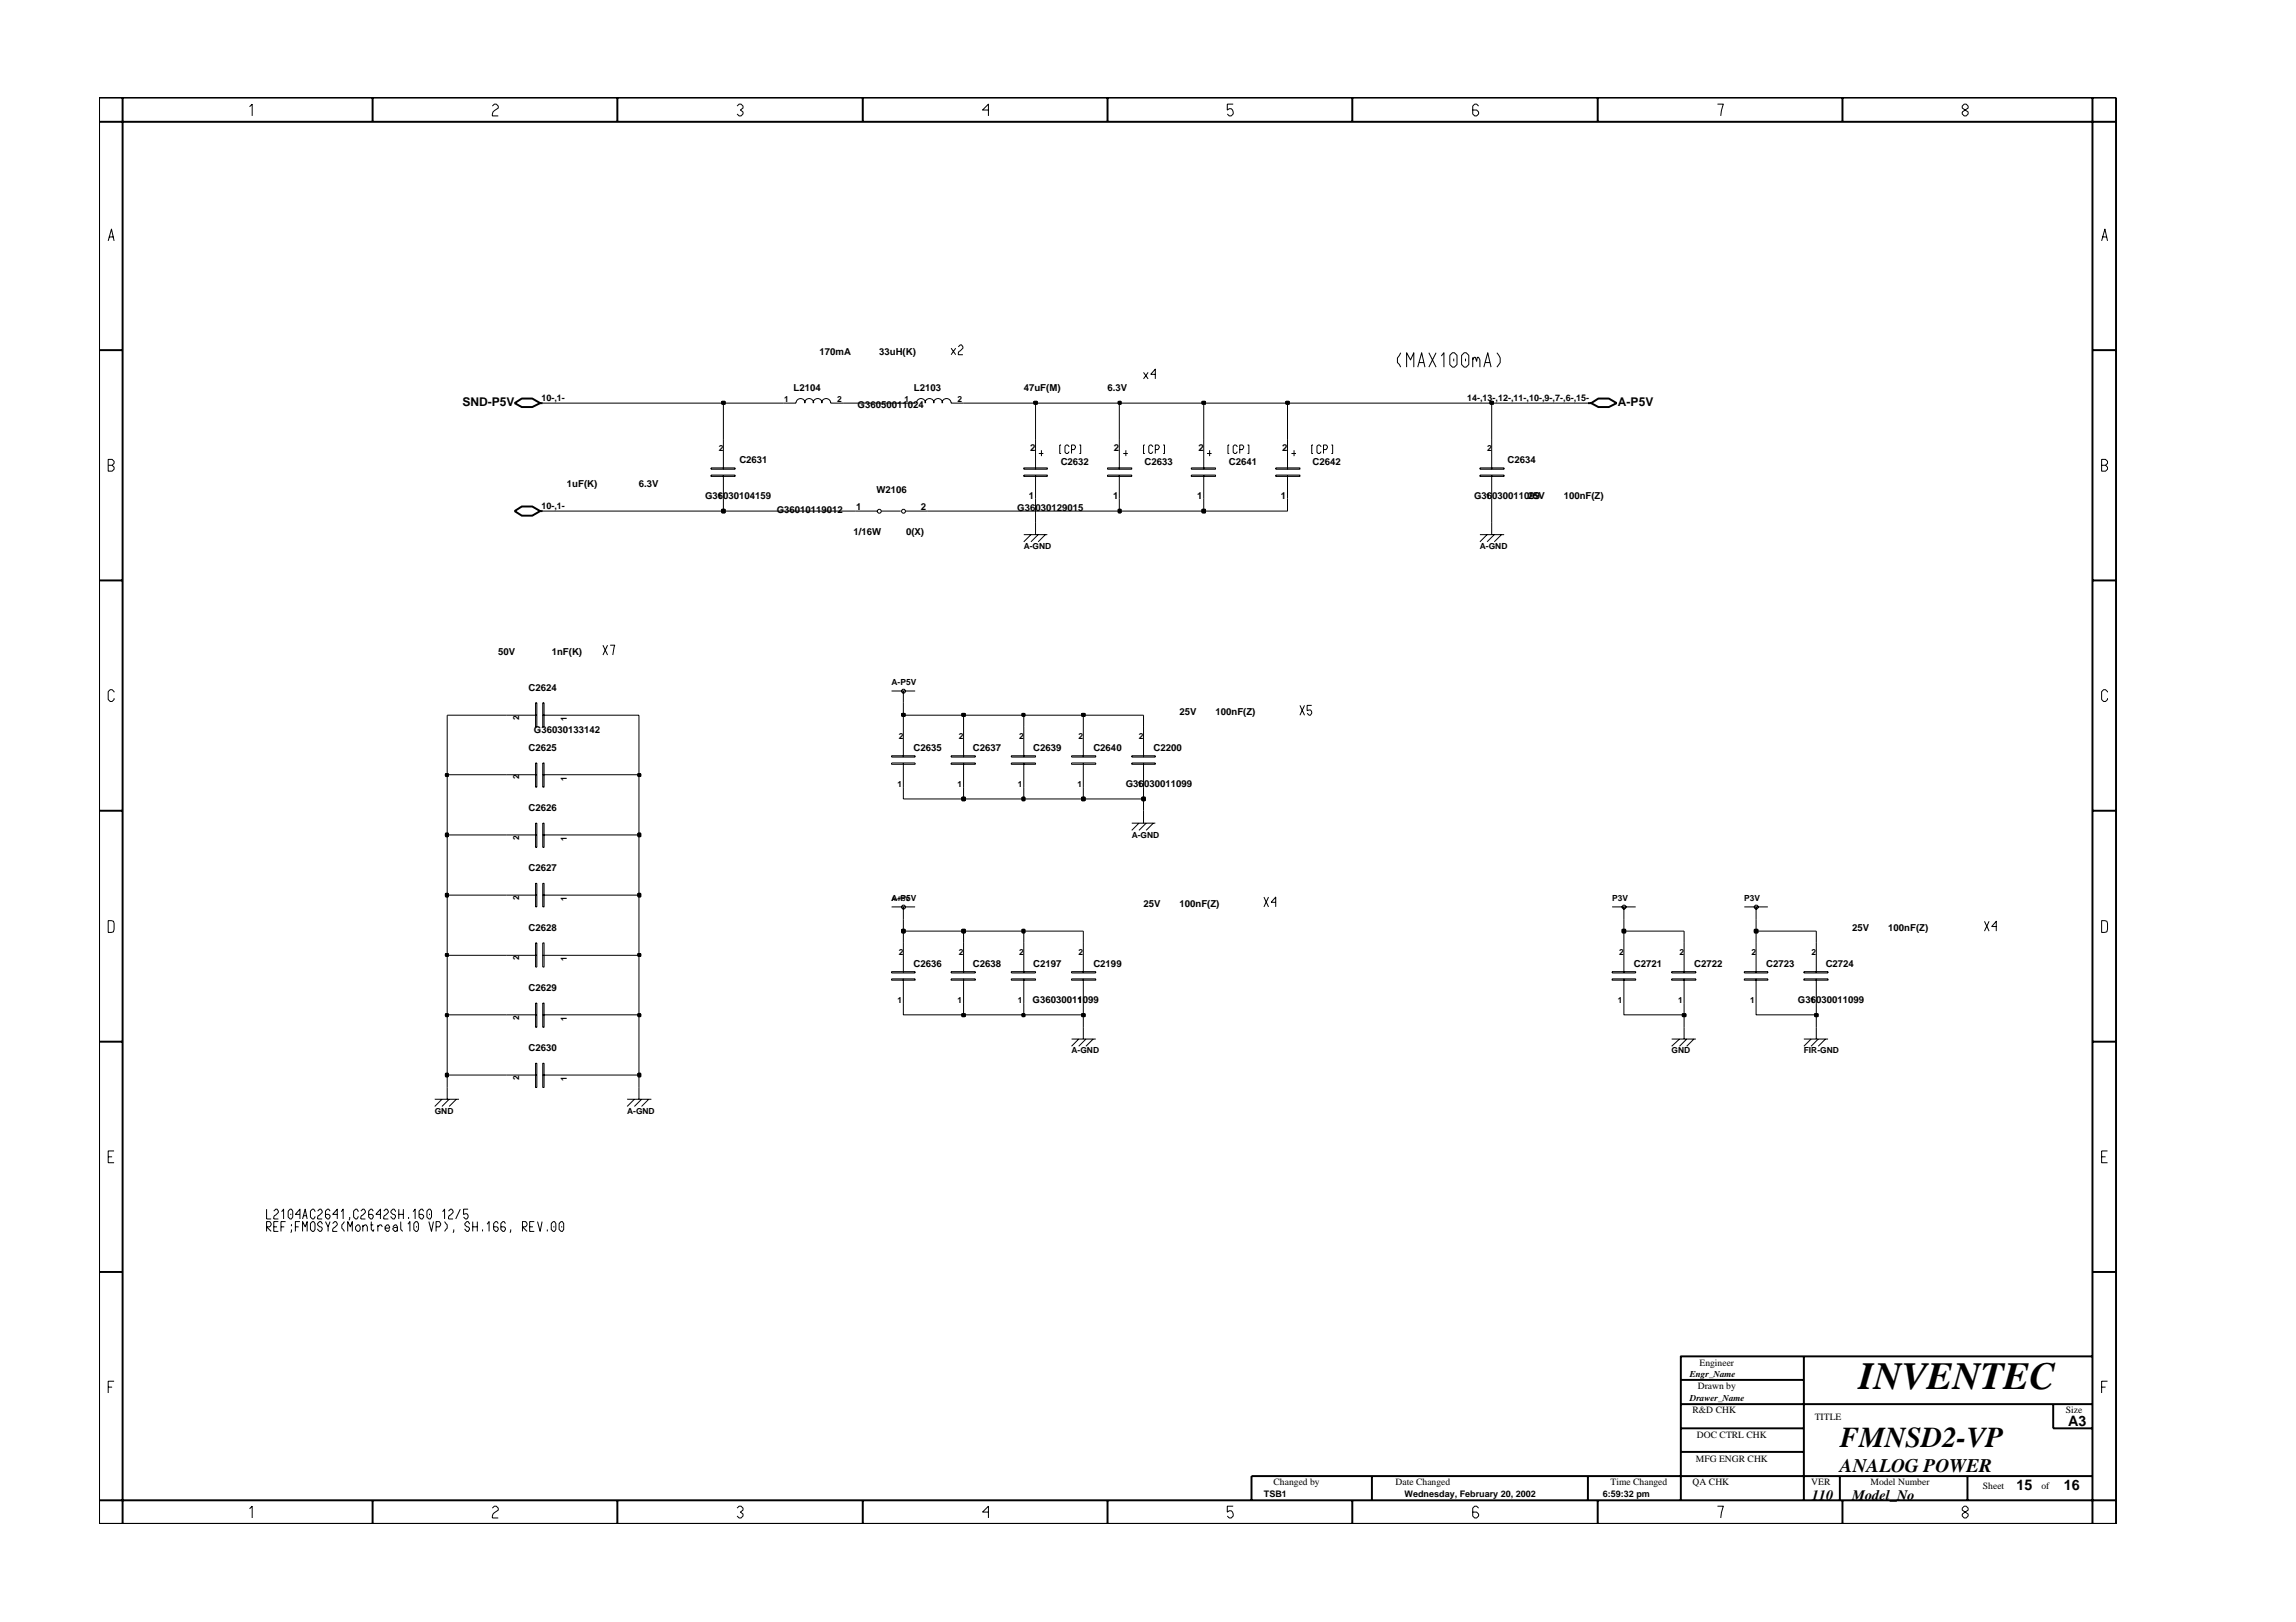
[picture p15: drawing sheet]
<svg xmlns="http://www.w3.org/2000/svg" width="297mm" height="210mm" viewBox="0 0 297 210" stroke-linecap="round" stroke-linejoin="round" font-family="sans-serif">
<defs><g id="words">
<text font-size="5" x="240.5" y="179.7">INVENTEC</text>
<text font-size="3.7" x="238" y="187.3">FMNSD2-VP</text>
<text font-size="2.5" x="238" y="190.4">ANALOG POWER</text>
<g font-size="1.9">
<text x="267.6" y="184.6">A3</text>
<text x="234.4" y="194.1">110</text>
<text x="239.6" y="194.1">Model_No</text>
<text x="260.9" y="192.9">15</text>
<text x="267" y="192.9">16</text>
</g>
<g font-size="1.6">
<text x="59.8" y="52.5">SND-P5V</text>
<text x="209.3" y="52.5">A-P5V</text>
</g>
<g font-size="1.2">
<text x="106" y="45.9">170mA</text>
<text x="113.7" y="45.9">33uH(K)</text>
<text x="70" y="51.9">10-,1-</text>
<text x="102.7" y="50.6">L2104</text>
<text x="110.9" y="52.8">G36050011024</text>
<text x="118.2" y="50.6">L2103</text>
<text x="132.4" y="50.6">47uF(M)</text>
<text x="143.3" y="50.6">6.3V</text>
<text x="189.8" y="51.9">14-,13-,12-,11-,10-,9-,7-,6-,15-</text>
<text x="95.6" y="59.9">C2631</text>
<text x="133.3" y="58.3">2</text>
<text x="144.1" y="58.3">2</text>
<text x="155" y="58.3">2</text>
<text x="165.9" y="58.3">2</text>
<text x="195" y="59.9">C2634</text>
<text x="70" y="65.9">10-,1-</text>
<text x="73.3" y="63">1uF(K)</text>
<text x="82.7" y="63">6.3V</text>
<text x="91.2" y="64.5">G36030104159</text>
<text x="113.4" y="63.8">W2106</text>
<text x="133.1" y="64.5">1</text>
<text x="137.2" y="60.1">C2632</text>
<text x="144" y="64.5">1</text>
<text x="148.1" y="60.1">C2633</text>
<text x="154.9" y="64.5">1</text>
<text x="159" y="60.1">C2641</text>
<text x="165.7" y="64.5">1</text>
<text x="169.8" y="60.1">C2642</text>
<text x="190.7" y="64.5">G36030011099</text>
<text x="197.6" y="64.5">25V</text>
<text x="202.3" y="64.5">100nF(Z)</text>
<text x="100.5" y="66.4">G36010119012</text>
<text x="110.4" y="69.2">1/16W</text>
<text x="110.8" y="66.1">1</text>
<text x="117.2" y="69.2">0(X)</text>
<text x="119.1" y="66.1">2</text>
<text x="131.6" y="66.1">G36030129015</text>
<text x="64.5" y="84.8">50V</text>
<text x="68.4" y="89.4">C2624</text>
<text x="71.4" y="84.8">1nF(K)</text>
<text x="69.1" y="94.8">G36030133142</text>
<text x="152.6" y="92.6">25V</text>
<text x="157.3" y="92.6">100nF(Z)</text>
<text x="68.4" y="97.2">C2625</text>
<text x="118.2" y="97.2">C2635</text>
<text x="125.9" y="97.2">C2637</text>
<text x="133.7" y="97.2">C2639</text>
<text x="141.5" y="97.2">C2640</text>
<text x="145.7" y="101.9">G36030011099</text>
<text x="149.2" y="97.2">C2200</text>
<text x="68.4" y="104.9">C2626</text>
<text x="68.4" y="112.7">C2627</text>
<text x="147.9" y="117.4">25V</text>
<text x="152.6" y="117.4">100nF(Z)</text>
<text x="68.4" y="120.5">C2628</text>
<text x="118.2" y="125.2">C2636</text>
<text x="125.9" y="125.2">C2638</text>
<text x="133.7" y="125.2">C2197</text>
<text x="141.5" y="125.2">C2199</text>
<text x="211.4" y="125.2">C2721</text>
<text x="219.2" y="125.2">C2722</text>
<text x="228.5" y="125.2">C2723</text>
<text x="236.2" y="125.2">C2724</text>
<text x="239.6" y="120.5">25V</text>
<text x="244.3" y="120.5">100nF(Z)</text>
<text x="68.4" y="128.3">C2629</text>
<text x="133.6" y="129.8">G36030011099</text>
<text x="232.6" y="129.8">G36030011099</text>
<text x="68.4" y="136.1">C2630</text>
<text x="218.6" y="178.2">Engr_Name</text>
<text x="219.6" y="179.8">Drawn by</text>
<text x="219.9" y="176.7">Engineer</text>
<text x="218.6" y="181.3">Drawer_Name</text>
<text x="219" y="182.9">R&amp;D CHK</text>
<text x="234.8" y="183.8">TITLE</text>
<text x="267.3" y="182.9">Size</text>
<text x="219.4" y="189.2">MFG ENGR CHK</text>
<text x="219.5" y="186">DOC CTRL CHK</text>
<text x="163.5" y="193.7">TSB1</text>
<text x="164.8" y="192.2">Changed by</text>
<text x="180.6" y="192.2">Date Changed</text>
<text x="181.7" y="193.7">Wednesday, February 20, 2002</text>
<text x="207.4" y="193.7">6:59:32 pm</text>
<text x="208.4" y="192.2">Time Changed</text>
<text x="219" y="192.2">QA CHK</text>
<text x="234.3" y="192.2">VER</text>
<text x="242" y="192.2">Model Number</text>
<text x="256.5" y="192.7">Sheet</text>
<text x="264.1" y="192.7">of</text>
</g>
<g font-size="1.1">
<text x="101.5" y="52.1">1</text>
<text x="108.3" y="52.1">2</text>
<text x="117" y="52.1">1</text>
<text x="123.9" y="52.1">2</text>
<text x="93" y="58.3">2</text>
<text x="192.4" y="58.3">2</text>
<text x="92.8" y="64.5">1</text>
<text x="192.2" y="64.5">1</text>
<text x="132.4" y="71">A-GND</text>
<text x="191.5" y="71">A-GND</text>
<text x="115.3" y="88.7">A-P5V</text>
<text x="67.2" y="93.2" transform="rotate(-90 67.2 93.2)">2</text>
<text x="73.3" y="93.3" transform="rotate(-90 73.3 93.3)">1</text>
<text x="116.3" y="95.6">2</text>
<text x="124.1" y="95.6">2</text>
<text x="131.8" y="95.6">2</text>
<text x="139.5" y="95.6">2</text>
<text x="147.3" y="95.6">2</text>
<text x="67.2" y="100.9" transform="rotate(-90 67.2 100.9)">2</text>
<text x="73.3" y="101" transform="rotate(-90 73.3 101)">1</text>
<text x="116.1" y="101.8">1</text>
<text x="123.9" y="101.8">1</text>
<text x="131.7" y="101.8">1</text>
<text x="139.4" y="101.8">1</text>
<text x="147.2" y="101.8">1</text>
<text x="67.2" y="108.7" transform="rotate(-90 67.2 108.7)">2</text>
<text x="73.3" y="108.8" transform="rotate(-90 73.3 108.8)">1</text>
<text x="146.4" y="108.4">A-GND</text>
<text x="67.2" y="116.4" transform="rotate(-90 67.2 116.4)">2</text>
<text x="73.3" y="116.6" transform="rotate(-90 73.3 116.6)">1</text>
<text x="208.6" y="116.6">P3V</text>
<text x="225.7" y="116.6">P3V</text>
<text x="67.2" y="124.2" transform="rotate(-90 67.2 124.2)">2</text>
<text x="73.3" y="124.4" transform="rotate(-90 73.3 124.4)">1</text>
<text x="116.3" y="123.6">2</text>
<text x="124.1" y="123.6">2</text>
<text x="131.8" y="123.6">2</text>
<text x="139.5" y="123.6">2</text>
<text x="209.5" y="123.6">2</text>
<text x="217.3" y="123.6">2</text>
<text x="226.6" y="123.6">2</text>
<text x="234.4" y="123.6">2</text>
<text x="67.2" y="131.9" transform="rotate(-90 67.2 131.9)">2</text>
<text x="116.1" y="129.8">1</text>
<text x="123.9" y="129.8">1</text>
<text x="131.7" y="129.8">1</text>
<text x="139.4" y="129.8">1</text>
<text x="209.3" y="129.8">1</text>
<text x="217.1" y="129.8">1</text>
<text x="226.4" y="129.8">1</text>
<text x="234.2" y="129.8">1</text>
<text x="73.3" y="132.1" transform="rotate(-90 73.3 132.1)">1</text>
<text x="138.6" y="136.3">A-GND</text>
<text x="216.3" y="136.3">GND</text>
<text x="233.4" y="136.3">FIR-GND</text>
<text x="67.2" y="139.7" transform="rotate(-90 67.2 139.7)">2</text>
<text x="73.3" y="139.9" transform="rotate(-90 73.3 139.9)">1</text>
<text x="56.2" y="144.1">GND</text>
<text x="81.1" y="144.1">A-GND</text>
</g>
<text font-size=".8" x="115.3" y="116.6">A-P5V</text>
</g></defs>
<g fill="none" stroke="#000" stroke-width=".13">
<path d="M93.6 56.8v3.9M101.4 52.2h1.6a.59 .59 0 0 1 .6-.6 .59 .59 0 0 1 .6 .6M104.1 52.2a.59 .59 0 0 1 .6-.6 .59 .59 0 0 1 .6 .6M105.2 52.2a.59 .59 0 0 1 .6-.6 .59 .59 0 0 1 .6 .6M106.3 52.2a.59 .59 0 0 1 .6-.6 .59 .59 0 0 1 .6 .6h1.6M116.9 52.2h1.6M118.6 52.2a.59 .59 0 0 1 .6-.6 .59 .59 0 0 1 .5 .6M119.7 52.2a.59 .59 0 0 1 .6-.6 .59 .59 0 0 1 .5 .6M120.8 52.2a.59 .59 0 0 1 .6-.6 .59 .59 0 0 1 .5 .6M121.9 52.2a.59 .59 0 0 1 .6-.6 .59 .59 0 0 1 .5 .6h1.7M134 56.8v3.9M134.4 58.7h.6"/>
<path d="M134.7 58.3v.7M137.3 57.6h-.2v1.1h.2M138.3 57.8l-.2-.2h-.1l-.2 .2v.7l.2 .2h.1l.2-.3M138.6 58.2h.4l.1-.3v-.1l-.1-.2h-.4v1.1M139.6 57.6h.2v1.1h-.2M144.8 56.8v3.9M145.3 58.7h.6M145.7 58.3v.7M148.1 57.6h-.2v1.1h.2M149.1 57.8l-.1-.2h-.2l-.2 .2v.7l.2 .2h.2l.1-.3M149.5 58.2h.3l.2-.3v-.1l-.2-.2h-.3v1.1M150.5 57.6h.2v1.1h-.2"/>
<path d="M155.7 56.8v3.9M156.2 58.7h.5M156.5 58.3v.7M159 57.6h-.1v1.1h.1M160 57.8l-.1-.2h-.2l-.2 .2v.7l.2 .2h.2l.1-.3M160.4 58.2h.3l.2-.3v-.1l-.2-.2h-.3v1.1M161.4 57.6h.2v1.1h-.2M166.6 56.8v3.9M167.1 58.7h.6M167.4 58.3v.7M169.9 57.6h-.2v1.1h.2M170.9 57.8l-.2-.2h-.2l-.1 .2v.7l.1 .2h.2l.2-.3"/>
<path d="M171.2 58.2h.4l.1-.3v-.1l-.1-.2h-.4v1.1M172.2 57.6h.2v1.1h-.2M193 56.8v3.9M92 61.5h3.1v.2h-3.1zM92 60.6h3.1v.1h-3.1zM93.6 61.5v3M110.7 66.1h2.8M114.1 66.1h2.4M117.2 66.1h2.8M132.4 60.6h3.1v.1h-3.1zM132.4 61.5h3.1v.2h-3.1zM132.4 69.2h3.1"/>
<path d="M133.4 69.2l-1 .9M134 61.5v3M134 67.7v1.5M134.3 69.2l-.9 .9M135.2 69.2l-.9 .9M143.3 60.6h3.1v.1h-3.1zM143.3 61.5h3.1v.2h-3.1zM144.8 61.5v3M154.1 60.6h3.2v.1h-3.2zM154.1 61.5h3.2v.2h-3.2zM155.7 61.5v3M165 60.6h3.2v.1h-3.2z"/>
<path d="M165 61.5h3.2v.2h-3.2zM166.6 61.5v3M191.5 61.5h3.1v.2h-3.1zM191.5 60.6h3.1v.1h-3.1zM191.5 69.2h3.1M192.4 69.2l-.9 .9M193 61.5v3M193 67.7v1.5M193.3 69.2l-.9 .9M194.3 69.2l-1 .9M65.6 92.6h3.9M69.3 98.7h.2v3.2h-.2z"/>
<path d="M69.3 90.9h.2v3.2h-.2zM70.2 90.9h.2v3.2h-.2zM70.2 98.7h.2v3.2h-.2zM70.2 92.6h3.1M115.3 98.7h3.1v.2h-3.1zM115.3 97.8h3.1v.2h-3.1zM115.3 89.4h3.1M116.9 89.4v1.5M116.9 94.1v3.9M116.9 98.7v3.2M123 98.7h3.2v.2h-3.2zM123 97.8h3.2v.2h-3.2z"/>
<path d="M124.7 94.1v3.9M124.7 98.7v3.2M130.8 98.7h3.2v.2h-3.2zM130.8 97.8h3.2v.2h-3.2zM132.4 94.1v3.9M132.4 98.7v3.2M138.6 98.7h3.2v.2h-3.2zM138.6 97.8h3.2v.2h-3.2zM140.2 94.1v3.9M140.2 98.7v3.2M146.4 98.7h3.1v.2h-3.1zM146.4 97.8h3.1v.2h-3.1z"/>
<path d="M147.9 94.1v3.9M147.9 98.7v3.2M65.6 100.3h3.9M65.6 108h3.9M65.6 115.8h3.9M69.3 114.3h.2v3.1h-.2zM69.3 106.5h.2v3.2h-.2zM70.2 106.5h.2v3.2h-.2zM70.2 114.3h.2v3.1h-.2zM70.2 100.3h3.1M70.2 108h3.1M70.2 115.8h3.1"/>
<path d="M115.3 117.4h3.1M116.9 117.4v1.6M146.4 106.5h3.1M147.3 106.5l-.9 1M147.9 104.9v1.6M148.3 106.5l-1 1M149.2 106.5l-.9 1M208.6 117.4h3M210.1 117.4v1.6M225.7 117.4h3M227.2 117.4v1.6M57.9 139.1v3.2"/>
<path d="M65.6 123.6h3.9M65.6 131.3h3.9M65.6 139.1h3.9M69.3 122h.2v3.2h-.2zM69.3 129.8h.2v3.1h-.2zM69.3 137.6h.2v3.1h-.2zM70.2 122h.2v3.2h-.2zM70.2 129.8h.2v3.1h-.2zM70.2 137.6h.2v3.1h-.2zM70.2 123.6h3.1M70.2 131.3h3.1M70.2 139.1h3.1"/>
<path d="M82.7 139.1v3.2M115.3 126.7h3.1v.1h-3.1zM115.3 125.7h3.1v.2h-3.1zM116.9 122v3.9M116.9 126.7v3.1M123 126.7h3.2v.1h-3.2zM123 125.7h3.2v.2h-3.2zM124.7 122v3.9M124.7 126.7v3.1M130.8 126.7h3.2v.1h-3.2zM130.8 125.7h3.2v.2h-3.2zM132.4 122v3.9"/>
<path d="M132.4 126.7v3.1M138.6 126.7h3.2v.1h-3.2zM138.6 125.7h3.2v.2h-3.2zM138.6 134.5h3.2M139.6 134.5l-1 .9M140.2 122v3.9M140.2 126.7v3.1M140.2 132.9v1.6M140.5 134.5l-.9 .9M141.4 134.5l-.9 .9M208.6 126.7h3v.1h-3zM208.6 125.7h3v.2h-3z"/>
<path d="M210.1 122v3.9M210.1 126.7v3.1M216.3 126.7h3.1v.1h-3.1zM216.3 125.7h3.1v.2h-3.1zM216.3 134.5h3.1M217.3 134.5l-1 .9M217.9 122v3.9M217.9 126.7v3.1M217.9 132.9v1.6M218.2 134.5l-.9 .9M219.1 134.5l-.9 .9M225.7 126.7h3v.1h-3z"/>
<path d="M225.7 125.7h3v.2h-3zM227.2 122v3.9M227.2 126.7v3.1M233.4 126.7h3.1v.1h-3.1zM233.4 125.7h3.1v.2h-3.1zM233.4 134.5h3.1M234.3 134.5l-.9 .9M235 122v3.9M235 126.7v3.1M235 132.9v1.6M235.2 134.5l-.9 .9M236.2 134.5l-1 .9"/>
<path d="M56.2 142.3h3.2M57.2 142.3l-1 .9M58.1 142.3l-.9 .9M59 142.3l-.9 .9M81.1 142.3h3.2M82.1 142.3l-1 .9M83 142.3l-.9 .9M83.9 142.3l-.9 .9"/>
<circle cx="113.8" cy="66.2" r=".25"/>
<circle cx="116.9" cy="66.2" r=".25"/>
<circle cx="116.9" cy="89.4" r=".25"/>
<circle cx="116.9" cy="117.4" r=".25"/>
<circle cx="210.1" cy="117.4" r=".25"/>
<circle cx="227.2" cy="117.4" r=".25"/>
</g>
<path d="M66.6 52.2l.9-.6h1.4l1 .6-1 .5h-1.4zM69.9 52.2h.3M205.4 52.2h.5M205.9 52.2l.9-.6h1.3l1.1 .6-1.1 .5h-1.3zM66.6 66.1l.9-.6h1.4l1 .6-1 .6h-1.4zM69.9 66.1h.3" fill="none" stroke="#000" stroke-width=".25"/>
<path d="M57.7 139h.2v.3h-.2z" fill-rule="evenodd" fill="#c2c2c2" stroke="#000" stroke-width=".25"/>
<path d="M57.7 139h.2v.3h-.2z" fill="none" stroke="#000" stroke-width=".25"/>
<path d="M57.9 131.3v7.8h7.7M73.3 139.1h9.4" fill="none" stroke="#000" stroke-width=".13"/>
<path d="M82.6 139h.2v.3h-.2z" fill-rule="evenodd" fill="#c2c2c2" stroke="#000" stroke-width=".25"/>
<path d="M82.6 139h.2v.3h-.2z" fill="none" stroke="#000" stroke-width=".25"/>
<path d="M82.7 131.3v7.8M140.2 131.3v1.6M217.9 131.3v1.6M235 131.3v1.6" fill="none" stroke="#000" stroke-width=".13"/>
<path d="M57.7 131.2h.2v.3h-.2z" fill-rule="evenodd" fill="#c2c2c2" stroke="#000" stroke-width=".25"/>
<path d="M57.7 131.2h.2v.3h-.2z" fill="none" stroke="#000" stroke-width=".25"/>
<path d="M57.9 123.6v7.7h7.7M73.3 131.3h9.4" fill="none" stroke="#000" stroke-width=".13"/>
<path d="M82.6 131.2h.2v.3h-.2z" fill-rule="evenodd" fill="#c2c2c2" stroke="#000" stroke-width=".25"/>
<path d="M82.6 131.2h.2v.3h-.2z" fill="none" stroke="#000" stroke-width=".25"/>
<path d="M82.7 123.6v7.7M116.9 129.8v1.5h7.8" fill="none" stroke="#000" stroke-width=".13"/>
<path d="M124.5 131.2h.3v.3h-.3z" fill-rule="evenodd" fill="#c2c2c2" stroke="#000" stroke-width=".25"/>
<path d="M124.5 131.2h.3v.3h-.3z" fill="none" stroke="#000" stroke-width=".25"/>
<path d="M124.7 129.8v1.5h7.7" fill="none" stroke="#000" stroke-width=".13"/>
<path d="M132.3 131.2h.2v.3h-.2z" fill-rule="evenodd" fill="#c2c2c2" stroke="#000" stroke-width=".25"/>
<path d="M132.3 131.2h.2v.3h-.2z" fill="none" stroke="#000" stroke-width=".25"/>
<path d="M132.4 129.8v1.5h7.8" fill="none" stroke="#000" stroke-width=".13"/>
<path d="M140 131.2h.3v.3h-.3z" fill-rule="evenodd" fill="#c2c2c2" stroke="#000" stroke-width=".25"/>
<path d="M140 131.2h.3v.3h-.3z" fill="none" stroke="#000" stroke-width=".25"/>
<path d="M140.2 129.8v1.5M210.1 129.8v1.5h7.8" fill="none" stroke="#000" stroke-width=".13"/>
<path d="M217.7 131.2h.3v.3h-.3z" fill-rule="evenodd" fill="#c2c2c2" stroke="#000" stroke-width=".25"/>
<path d="M217.7 131.2h.3v.3h-.3z" fill="none" stroke="#000" stroke-width=".25"/>
<path d="M217.9 129.8v1.5M227.2 129.8v1.5h7.8" fill="none" stroke="#000" stroke-width=".13"/>
<path d="M234.8 131.2h.3v.3h-.3z" fill-rule="evenodd" fill="#c2c2c2" stroke="#000" stroke-width=".25"/>
<path d="M234.8 131.2h.3v.3h-.3z" fill="none" stroke="#000" stroke-width=".25"/>
<path d="M235 129.8v1.5" fill="none" stroke="#000" stroke-width=".13"/>
<path d="M57.7 123.5h.2v.2h-.2z" fill-rule="evenodd" fill="#c2c2c2" stroke="#000" stroke-width=".25"/>
<path d="M57.7 123.5h.2v.2h-.2z" fill="none" stroke="#000" stroke-width=".25"/>
<path d="M57.9 115.8v7.8h7.7M73.3 123.6h9.4" fill="none" stroke="#000" stroke-width=".13"/>
<path d="M82.6 123.5h.2v.2h-.2z" fill-rule="evenodd" fill="#c2c2c2" stroke="#000" stroke-width=".25"/>
<path d="M82.6 123.5h.2v.2h-.2z" fill="none" stroke="#000" stroke-width=".25"/>
<path d="M82.7 115.8v7.8M116.9 120.5v1.5M124.7 120.5v1.5M132.4 120.5v1.5M140.2 120.5v1.5M210.1 120.5v1.5M217.9 120.5v1.5M227.2 120.5v1.5M235 120.5v1.5" fill="none" stroke="#000" stroke-width=".13"/>
<path d="M116.7 120.3h.3v.4h-.3z" fill-rule="evenodd" fill="#c2c2c2" stroke="#000" stroke-width=".25"/>
<path d="M116.7 120.3h.3v.4h-.3z" fill="none" stroke="#000" stroke-width=".25"/>
<path d="M116.9 119v1.5h7.8" fill="none" stroke="#000" stroke-width=".13"/>
<path d="M124.5 120.3h.3v.4h-.3z" fill-rule="evenodd" fill="#c2c2c2" stroke="#000" stroke-width=".25"/>
<path d="M124.5 120.3h.3v.4h-.3z" fill="none" stroke="#000" stroke-width=".25"/>
<path d="M124.7 120.5h7.7" fill="none" stroke="#000" stroke-width=".13"/>
<path d="M132.3 120.3h.2v.4h-.2z" fill-rule="evenodd" fill="#c2c2c2" stroke="#000" stroke-width=".25"/>
<path d="M132.3 120.3h.2v.4h-.2z" fill="none" stroke="#000" stroke-width=".25"/>
<path d="M132.4 120.5h7.8" fill="none" stroke="#000" stroke-width=".13"/>
<path d="M209.9 120.3h.4v.4h-.4z" fill-rule="evenodd" fill="#c2c2c2" stroke="#000" stroke-width=".25"/>
<path d="M209.9 120.3h.4v.4h-.4z" fill="none" stroke="#000" stroke-width=".25"/>
<path d="M210.1 119v1.5h7.8" fill="none" stroke="#000" stroke-width=".13"/>
<path d="M227 120.3h.4v.4h-.4z" fill-rule="evenodd" fill="#c2c2c2" stroke="#000" stroke-width=".25"/>
<path d="M227 120.3h.4v.4h-.4z" fill="none" stroke="#000" stroke-width=".25"/>
<path d="M227.2 119v1.5h7.8" fill="none" stroke="#000" stroke-width=".13"/>
<path d="M57.7 115.7h.2v.3h-.2z" fill-rule="evenodd" fill="#c2c2c2" stroke="#000" stroke-width=".25"/>
<path d="M57.7 115.7h.2v.3h-.2z" fill="none" stroke="#000" stroke-width=".25"/>
<path d="M57.9 108v7.8h7.7M73.3 115.8h9.4" fill="none" stroke="#000" stroke-width=".13"/>
<path d="M82.6 115.7h.2v.3h-.2z" fill-rule="evenodd" fill="#c2c2c2" stroke="#000" stroke-width=".25"/>
<path d="M82.6 115.7h.2v.3h-.2z" fill="none" stroke="#000" stroke-width=".25"/>
<path d="M82.7 108v7.8" fill="none" stroke="#000" stroke-width=".13"/>
<path d="M57.7 107.9h.2v.3h-.2z" fill-rule="evenodd" fill="#c2c2c2" stroke="#000" stroke-width=".25"/>
<path d="M57.7 107.9h.2v.3h-.2z" fill="none" stroke="#000" stroke-width=".25"/>
<path d="M57.9 100.3v7.7h7.7M73.3 108h9.4" fill="none" stroke="#000" stroke-width=".13"/>
<path d="M82.6 107.9h.2v.3h-.2z" fill-rule="evenodd" fill="#c2c2c2" stroke="#000" stroke-width=".25"/>
<path d="M82.6 107.9h.2v.3h-.2z" fill="none" stroke="#000" stroke-width=".25"/>
<path d="M82.7 100.3v7.7M116.9 101.9v1.5h7.8M147.9 103.4v1.5" fill="none" stroke="#000" stroke-width=".13"/>
<path d="M124.5 103.2h.3v.4h-.3z" fill-rule="evenodd" fill="#c2c2c2" stroke="#000" stroke-width=".25"/>
<path d="M124.5 103.2h.3v.4h-.3z" fill="none" stroke="#000" stroke-width=".25"/>
<path d="M124.7 101.9v1.5h7.7" fill="none" stroke="#000" stroke-width=".13"/>
<path d="M132.3 103.2h.2v.4h-.2z" fill-rule="evenodd" fill="#c2c2c2" stroke="#000" stroke-width=".25"/>
<path d="M132.3 103.2h.2v.4h-.2z" fill="none" stroke="#000" stroke-width=".25"/>
<path d="M132.4 101.9v1.5h7.8" fill="none" stroke="#000" stroke-width=".13"/>
<path d="M140 103.2h.3v.4h-.3z" fill-rule="evenodd" fill="#c2c2c2" stroke="#000" stroke-width=".25"/>
<path d="M140 103.2h.3v.4h-.3z" fill="none" stroke="#000" stroke-width=".25"/>
<path d="M140.2 101.9v1.5h7.7" fill="none" stroke="#000" stroke-width=".13"/>
<path d="M147.8 103.2h.3v.4h-.3z" fill-rule="evenodd" fill="#c2c2c2" stroke="#000" stroke-width=".25"/>
<path d="M147.8 103.2h.3v.4h-.3z" fill="none" stroke="#000" stroke-width=".25"/>
<path d="M147.9 101.9v1.5" fill="none" stroke="#000" stroke-width=".13"/>
<path d="M57.7 100.2h.2v.2h-.2z" fill-rule="evenodd" fill="#c2c2c2" stroke="#000" stroke-width=".25"/>
<path d="M57.7 100.2h.2v.2h-.2z" fill="none" stroke="#000" stroke-width=".25"/>
<path d="M57.9 92.6v7.7h7.7M73.3 100.3h9.4" fill="none" stroke="#000" stroke-width=".13"/>
<path d="M82.6 100.2h.2v.2h-.2z" fill-rule="evenodd" fill="#c2c2c2" stroke="#000" stroke-width=".25"/>
<path d="M82.6 100.2h.2v.2h-.2z" fill="none" stroke="#000" stroke-width=".25"/>
<path d="M57.9 92.6h7.7M73.3 92.6h9.4v7.7M116.9 92.6v1.5M124.7 92.6v1.5M132.4 92.6v1.5M140.2 92.6v1.5M147.9 92.6v1.5" fill="none" stroke="#000" stroke-width=".13"/>
<path d="M116.7 92.4h.3v.2h-.3z" fill-rule="evenodd" fill="#c2c2c2" stroke="#000" stroke-width=".25"/>
<path d="M116.7 92.4h.3v.2h-.3z" fill="none" stroke="#000" stroke-width=".25"/>
<path d="M116.9 90.9v1.7h7.8" fill="none" stroke="#000" stroke-width=".13"/>
<path d="M124.5 92.4h.3v.2h-.3z" fill-rule="evenodd" fill="#c2c2c2" stroke="#000" stroke-width=".25"/>
<path d="M124.5 92.4h.3v.2h-.3z" fill="none" stroke="#000" stroke-width=".25"/>
<path d="M124.7 92.6h7.7" fill="none" stroke="#000" stroke-width=".13"/>
<path d="M132.3 92.4h.2v.2h-.2z" fill-rule="evenodd" fill="#c2c2c2" stroke="#000" stroke-width=".25"/>
<path d="M132.3 92.4h.2v.2h-.2z" fill="none" stroke="#000" stroke-width=".25"/>
<path d="M132.4 92.6h7.8" fill="none" stroke="#000" stroke-width=".13"/>
<path d="M140 92.4h.3v.2h-.3z" fill-rule="evenodd" fill="#c2c2c2" stroke="#000" stroke-width=".25"/>
<path d="M140 92.4h.3v.2h-.3z" fill="none" stroke="#000" stroke-width=".25"/>
<path d="M70.2 66.1h23.4M134 64.5v3.2M193 64.5v3.2M140.2 92.6h7.7" fill="none" stroke="#000" stroke-width=".13"/>
<path d="M93.4 66h.4v.3h-.4z" fill-rule="evenodd" fill="#c2c2c2" stroke="#000" stroke-width=".25"/>
<path d="M93.4 66h.4v.3h-.4z" fill="none" stroke="#000" stroke-width=".25"/>
<path d="M93.6 64.5v1.6h17.1M120 66.1h24.8" fill="none" stroke="#000" stroke-width=".13"/>
<path d="M144.7 66h.3v.3h-.3z" fill-rule="evenodd" fill="#c2c2c2" stroke="#000" stroke-width=".25"/>
<path d="M144.7 66h.3v.3h-.3z" fill="none" stroke="#000" stroke-width=".25"/>
<path d="M144.8 64.5v1.6h10.9" fill="none" stroke="#000" stroke-width=".13"/>
<path d="M155.6 66h.3v.3h-.3z" fill-rule="evenodd" fill="#c2c2c2" stroke="#000" stroke-width=".25"/>
<path d="M155.6 66h.3v.3h-.3z" fill="none" stroke="#000" stroke-width=".25"/>
<path d="M70.2 52.2h23.4v4.6M134 52.2v4.6M144.8 52.2v4.6M155.7 52.2v4.6M166.6 52.2v4.6M193 52.2v4.6M155.7 64.5v1.6h10.9v-1.6" fill="none" stroke="#000" stroke-width=".13"/>
<path d="M93.4 52h.4v.3h-.4z" fill-rule="evenodd" fill="#c2c2c2" stroke="#000" stroke-width=".25"/>
<path d="M93.4 52h.4v.3h-.4z" fill="none" stroke="#000" stroke-width=".25"/>
<path d="M93.6 52.2h7.8M109.1 52.2h7.8M124.7 52.2h9.3" fill="none" stroke="#000" stroke-width=".13"/>
<path d="M133.8 52h.3v.3h-.3z" fill-rule="evenodd" fill="#c2c2c2" stroke="#000" stroke-width=".25"/>
<path d="M133.8 52h.3v.3h-.3z" fill="none" stroke="#000" stroke-width=".25"/>
<path d="M134 52.2h10.8" fill="none" stroke="#000" stroke-width=".13"/>
<path d="M144.7 52h.3v.3h-.3z" fill-rule="evenodd" fill="#c2c2c2" stroke="#000" stroke-width=".25"/>
<path d="M144.7 52h.3v.3h-.3z" fill="none" stroke="#000" stroke-width=".25"/>
<path d="M144.8 52.2h10.9" fill="none" stroke="#000" stroke-width=".13"/>
<path d="M155.6 52h.3v.3h-.3z" fill-rule="evenodd" fill="#c2c2c2" stroke="#000" stroke-width=".25"/>
<path d="M155.6 52h.3v.3h-.3z" fill="none" stroke="#000" stroke-width=".25"/>
<path d="M155.7 52.2h10.9" fill="none" stroke="#000" stroke-width=".13"/>
<path d="M166.4 52h.3v.3h-.3z" fill-rule="evenodd" fill="#c2c2c2" stroke="#000" stroke-width=".25"/>
<path d="M166.4 52h.3v.3h-.3z" fill="none" stroke="#000" stroke-width=".25"/>
<path d="M166.6 52.2h26.4" fill="none" stroke="#000" stroke-width=".13"/>
<path d="M192.8 52h.4v.3h-.4z" fill-rule="evenodd" fill="#c2c2c2" stroke="#000" stroke-width=".25"/>
<g fill="none" stroke="#000" stroke-width=".25">
<path d="M12.8 12.6h261v184.6h-261zM12.8 15.8h261M15.9 12.6v184.6M48.2 12.6v3.2M79.9 12.6v3.2M111.6 12.6v3.2M143.3 12.6v3.2M174.9 12.6v3.2M206.7 12.6v3.2M238.4 12.6v3.2M270.7 12.6v184.6M12.8 45.3h3.1"/>
<path d="M192.8 52h.4v.3h-.4zM270.7 45.3h3.1M12.8 75.1h3.1M270.7 75.1h3.1M12.8 104.9h3.1M270.7 104.9h3.1M12.8 134.8h3.1M270.7 134.8h3.1M12.8 164.6h3.1M217.5 178.6h15.9M233.4 175.5v18.7M270.7 175.5h-53.2v18.7"/>
<path d="M270.7 164.6h3.1M12.8 194.2h261M48.2 194.2v3M79.9 194.2v3M111.6 194.2v3M143.3 194.2v3M174.9 194.2v3M177.5 191v3.2M205.4 191v3.2M206.7 194.2v3M217.5 181.7h53.2M217.5 184.8h15.9"/>
<path d="M217.5 187.9h15.9M238 191v3.2M238.4 194.2v3M254.5 191v3.2M265.6 181.7v3.1h5.1M270.7 191h-108.8v3.2"/>
</g>
<g fill="none" stroke="#000" stroke-width=".13">
<path d="M32.3 13.8l.3-.3v1.5M63.7 13.7l.3-.2h.2l.3 .2v.3l-.5 .3-.3 .4v.3h.8M95.4 13.7l.2-.2h.3l.2 .2v.3l-.3 .2 .3 .3v.2l-.2 .3h-.3l-.2-.3M127.9 14.2h-.8l.8-.7v1.5M159.5 13.5h-.7v.7l.2-.1a.5 .5 0 0 1 .5 .6l-.2 .3h-.3l-.2-.3M191.3 13.7l-.3-.2h-.2l-.3 .2v1l.3 .3h.2l.3-.3v-.2l-.3-.3h-.5M222.2 13.5h.8l-.4 1.5M253.9 13.7l.2-.2h.3l.2 .2v.3l-.7 .5v.2l.2 .3h.3l.2-.3v-.2l-.7-.5zM14 31.2l.4-1.6 .4 1.6M14.1 30.7h.6M271.9 31.2l.4-1.6 .4 1.6M272 30.7h.6"/>
<path d="M14 59.5h.5l.3 .2v.3l-.3 .2 .3 .3v.2l-.3 .3h-.5zM123 45.1l.6 .8M123.6 45.1l-.6 .8M124 44.9l.2-.3h.2l.2 .3v.2l-.6 .5v.3h.6M147.9 48.2l.6 .8M148.5 48.2l-.6 .8M149.5 48.4h-.6l.6-.6v1.2M181.2 45.6l-.4 .7v.6l.4 .6M182 47.5v-1.9l.5 1 .4-1v1.9M183.4 47.5l.5-1.9 .4 1.9M183.6 46.9h.6M184.9 45.6l.9 1.9"/>
<path d="M185.8 45.6l-.9 1.9M186.5 46.1l.3-.5v1.9M187.6 46l.3-.4h.3l.3 .4v1.2l-.3 .3h-.3l-.3-.3zM188.1 46.4v.4M189.1 46l.3-.4h.3l.3 .4v1.2l-.3 .3h-.3l-.3-.3zM189.6 46.4v.4M190.5 46.6l.2-.4h.2l.1 .6 .1-.6h.2l.2 .4v.9M190.5 46.2v1.3M192 47.5l.5-1.9 .4 1.9M192.1 46.9h.6M193 52.2h12.4M193.7 45.6a1.19 1.19 0 0 1 0 1.9"/>
<path d="M271.9 59.5h.5l.3 .2v.3l-.3 .2 .3 .3v.2l-.3 .3h-.5zM14 60.2h.5M271.9 60.2h.5M14.8 89.6l-.3-.3h-.2l-.3 .2v1l.3 .3h.2l.3-.3v-.1M78 83.5l.6 1.3M78.6 83.5l-.6 1.3M78.9 83.5h.6l-.2 1.3M168.2 91.3l.6 1.3M168.8 91.3l-.6 1.3M169.7 91.3h-.6v.7l.4-.1 .2 .4-.2 .3h-.1l-.3-.3M272.7 89.6l-.3-.3h-.3l-.2 .2v1l.2 .3h.3l.3-.3v-.1M14 119.1l.7 .1 .1 .3-.1 1.1-.7 .1z"/>
<path d="M163.5 116.1l.6 1.3M164.1 116.1l-.6 1.3M165 116.8h-.5l.5-.7v1.3M256.7 119.2l.6 1.3M257.3 119.2l-.6 1.3M258.3 119.9h-.6l.6-.7v1.3M271.9 119.1l.7 .1 .1 .3-.1 1.1-.7 .1zM14 149.7h.5M14.8 148.9h-.8v1.6h.8M34.5 159.4v-1.3h.4l.2 .2-.2 .5h-.4l.6 .6M34.5 156.5v1.2h.6M35.4 156.7l.3-.2h.1l.2 .2v.2l-.6 .6v.2h.6"/>
<path d="M35.4 158.8h.4M36 158.1h-.6v1.3h.6M36.4 158.8h.4M36.4 156.8l.3-.3v1.2M36.9 158.1h-.5v1.3M37.3 156.7l.2-.2h.2l.2 .2v.8l-.2 .2h-.2l-.2-.2zM37.6 157.1v.1M37.7 159.1l-.1 .4M37.7 158.4v.3M38.2 158.8h.4M38.8 157.2h-.6l.6-.7v1.2M38.8 158.1h-.6v1.3"/>
<path d="M39.1 157.7l.4-1.2 .2 1.2M39.1 159.4v-1.3l.4 .7 .2-.7v1.3M39.2 157.3h.5M40.4 158.1h.2l.2 .2v.8l-.2 .3h-.2l-.2-.3v-.8zM40.8 156.8l-.2-.3h-.2l-.2 .2v.8l.2 .2h.2l.2-.3M41.1 156.7l.2-.2h.2l.2 .2v.2l-.6 .6v.2h.6M41.7 158.4l-.2-.3h-.2l-.2 .2v.2l.6 .4-.2 .5h-.2l-.2-.4M42.1 158.1l.3 .7v.6M42.7 156.7l-.2-.2h-.1l-.3 .2v.8l.3 .2h.1l.2-.4-.2-.1h-.4M42.7 158.1l-.3 .7M43 158.3l.3-.2h.2l.1 .2v.2l-.5 .4-.1 .5h.6M43.6 157.2h-.6l.6-.7v1.2"/>
<path d="M44.1 156.8l.3-.3v1.2M44.6 158.1l-.4 .4v.4l.4 .5M45 159.4v-1.3l.3 .7 .3-.7v1.3M45.2 157.5v.4M46.3 158.5h.1l.2 .3v.3l-.2 .3h-.1l-.3-.3v-.3zM46.3 156.8l-.1-.3h-.2l-.3 .2v.8l.3 .2h.2l.1-.3M46.7 156.7l.2-.2h.2l.2 .2v.2l-.5 .4-.1 .4h.6M46.9 158.8l.3-.3h.2l.1 .3v.6M46.9 158.5v.9M47.9 158.5h.4M48 158.1v1l.3 .3 .1-.3M48.3 156.7l-.2-.2h-.2l-.2 .2v.8l.2 .2h.2l.2-.4-.2-.1h-.4"/>
<path d="M48.9 158.8l.2-.3h.2l.2 .3M48.9 158.5v.9M49.2 157.2h-.6l.6-.7v1.2M49.6 156.7l.3-.2h.2l.1 .2v.2l-.6 .6v.2h.6M49.8 158.9h.6l-.2-.4h-.1l-.3 .3v.3l.3 .3h.1l.2-.3M50.8 158.8l.3-.3h.2l.1 .3v.6M51.2 156.8l-.2-.3h-.2l-.2 .2v.2l.6 .4-.2 .4h-.2l-.2-.3M51.4 158.9l-.1-.1-.5 .1v.2l.3 .3h.2l.1-.3M51.6 157.2h.6M51.6 156.5v1.2M51.8 158.1v1l.3 .3M52.2 156.5v1.2"/>
<path d="M52.8 158.4l.2-.3v1.3M52.9 157.5v.2M53.5 156.8l.2-.3v1.2M53.8 158.1h.2l.1 .2v.8l-.1 .3h-.2l-.3-.3v-.8zM53.9 158.7v.1M54.8 156.7l-.2-.2h-.1l-.3 .2v.8l.3 .2h.1l.2-.4-.2-.1h-.4M55.2 156.7l.3-.2h.2l.1 .2v.8l-.1 .2h-.2l-.3-.2zM55.5 158.1l.3 1.3 .3-1.3M55.6 157.1v.1M56.4 158.8h.4l.2-.3-.2-.4h-.4v1.3M57.3 156.8l.2-.3v1.2M57.5 158.1l.4 .4v.4l-.4 .5"/>
<path d="M58 156.7l.3-.2h.1l.2 .2v.2l-.6 .6v.2h.6M58.7 159.1l-.1 .4M59.5 156.5l-.5 1.2M60.6 156.5h-.6v.7l.4-.1 .2 .4-.2 .2h-.2l-.2-.2M60.7 158.4l-.1-.3h-.2l-.3 .2v.2l.6 .4-.1 .5h-.2l-.3-.4M61.2 158.8h.6M61.2 158.1v1.3M61.8 158.1v1.3M62.4 159.1v.3M63 158.4l.3-.3v1.3M64.5 158.3l-.2-.2h-.2l-.2 .2v.8l.2 .3h.2l.2-.5-.2-.1h-.4M65.4 158.3l-.2-.2h-.1l-.3 .2v.8l.3 .3h.1l.2-.5-.2-.1h-.4"/>
<path d="M66.1 159.1l-.1 .4M67.6 159.4v-1.3h.4l.2 .2-.2 .5h-.4l.6 .6M68.5 158.8h.4M69.1 158.1h-.6v1.3h.6M69.5 158.1l.4 1.3 .2-1.3M70.8 159.1v.3M71.3 158.3l.3-.2h.1l.2 .2v.8l-.2 .3h-.1l-.3-.3zM71.7 158.7v.1M72.3 158.3l.3-.2h.2l.1 .2v.8l-.1 .3h-.2l-.3-.3zM72.7 158.7v.1M271.9 149.7h.5M272.7 148.9h-.8v1.6h.8"/>
<path d="M14 179.5h.5M14.8 178.7h-.8v1.6M271.9 179.5h.5M272.7 178.7h-.8v1.6M32.3 195.3l.3-.4v1.5M63.7 195.2l.3-.3h.2l.3 .3v.2l-.7 .5-.1 .3v.2h.8M95.4 195.2l.2-.3h.3l.2 .3v.2l-.3 .3 .3 .2v.3l-.2 .2h-.3l-.2-.2M127.9 195.7h-.8l.8-.8v1.5M159.5 194.9h-.7v.8l.2-.2a.5 .5 0 0 1 .5 .7l-.2 .2h-.3l-.2-.2M191.3 195.2l-.3-.3h-.2l-.3 .3v1l.3 .2h.2l.3-.2v-.3l-.3-.2h-.5M222.2 194.9h.8l-.4 1.5M254.1 194.9l-.2 .3v.2l.7 .5v.3l-.2 .2h-.3l-.2-.2v-.3l.7-.5v-.2l-.2-.3z"/>
</g>
<use href="#words"/>
</svg>
